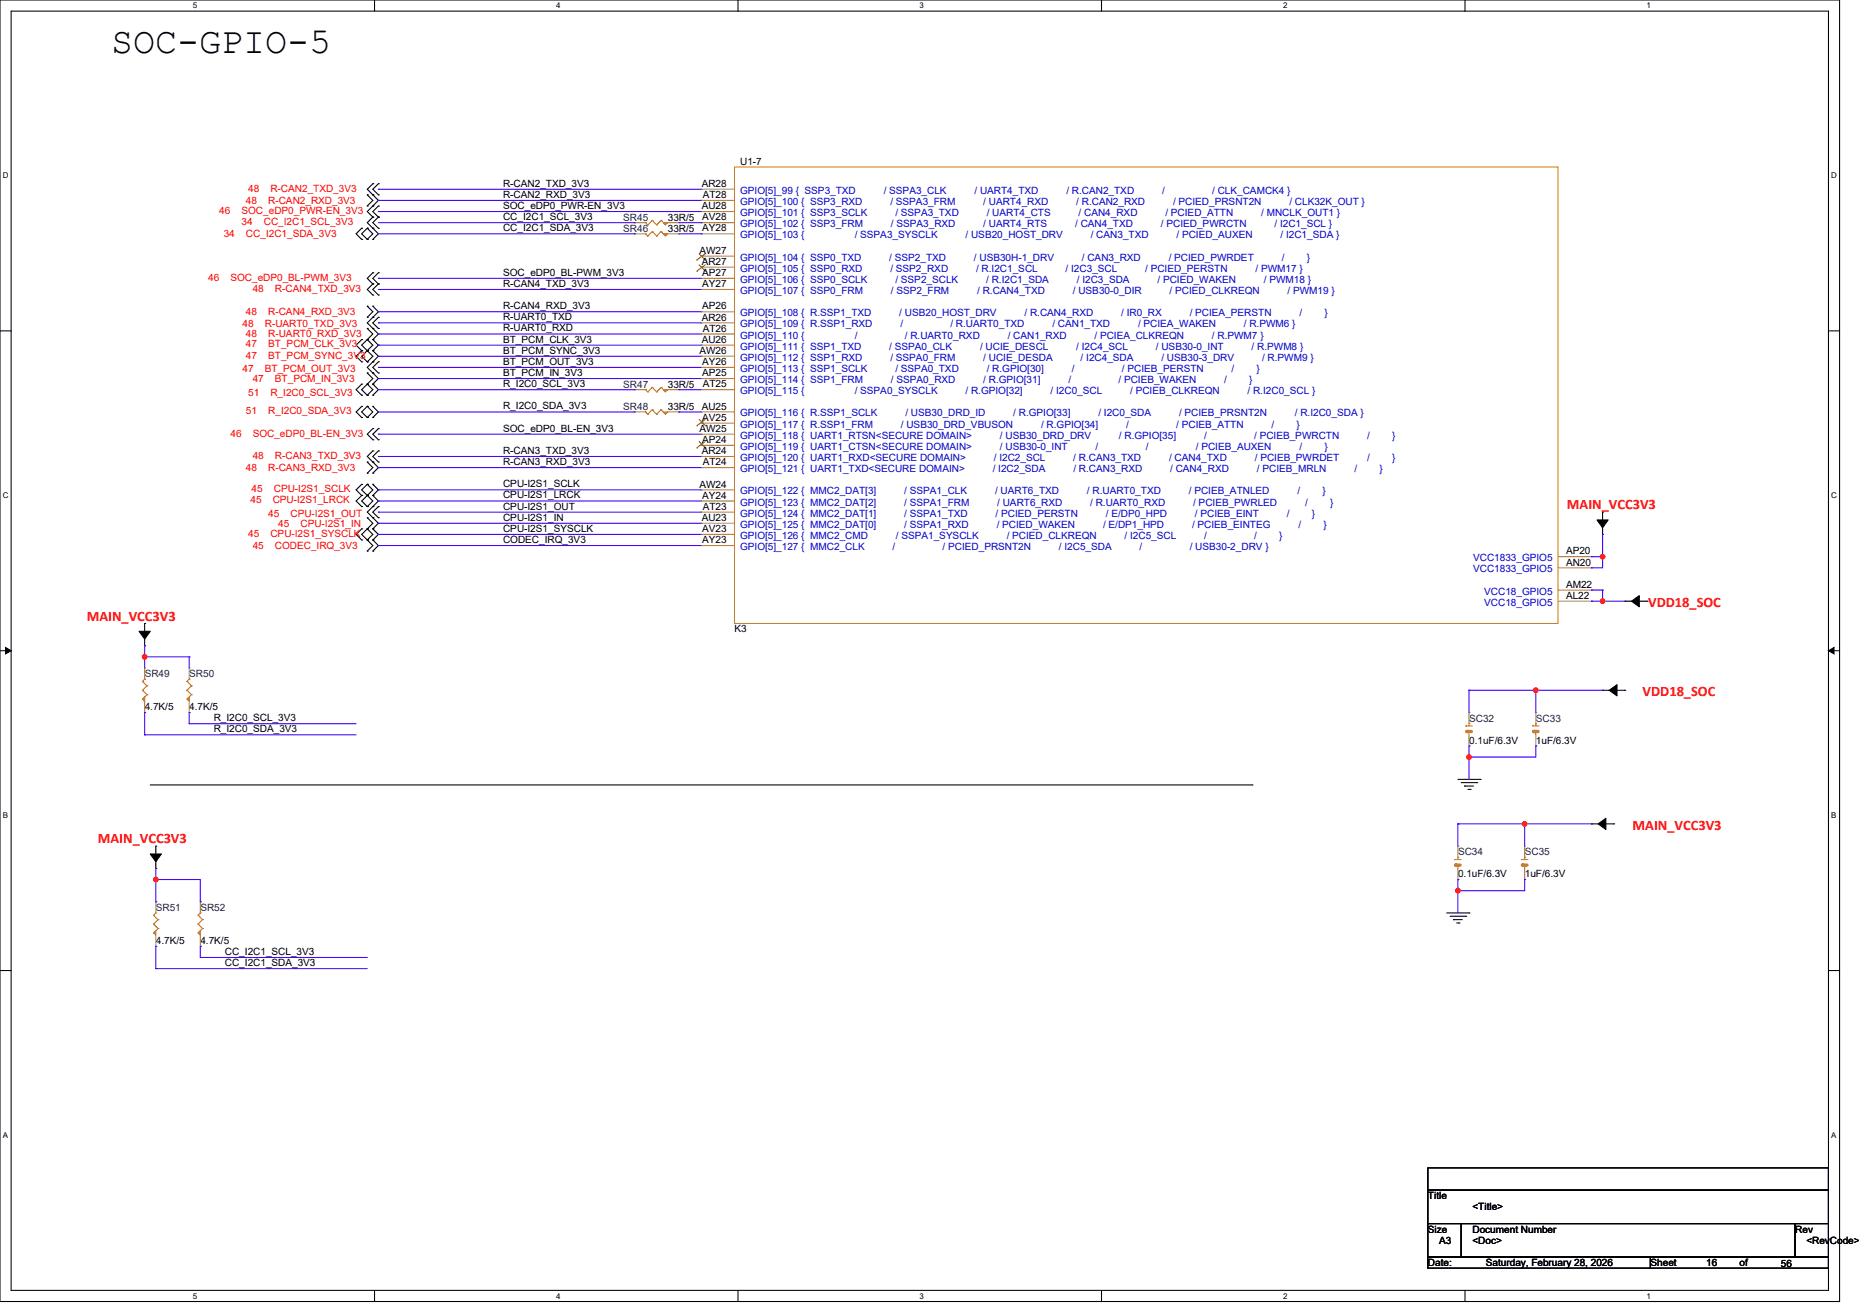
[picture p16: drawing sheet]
<svg xmlns="http://www.w3.org/2000/svg" width="297mm" height="210mm" viewBox="0 0 297 210" stroke-linecap="round" stroke-linejoin="round" font-family="sans-serif">
<defs><g id="words">
<text font-size="5.9" x="17.8" y="8.4">SOC-GPIO-5</text>
<g font-size="2.3" fill="#f00">
<text x="250.3" y="81.3">MAIN_VCC3V3</text>
<text x="13.9" y="99.1">MAIN_VCC3V3</text>
<text x="263.3" y="97">VDD18_SOC</text>
<text x="262.4" y="111.2">VDD18_SOC</text>
<text x="15.6" y="134.7">MAIN_VCC3V3</text>
<text x="260.8" y="132.5">MAIN_VCC3V3</text>
</g>
<g font-size="1.6">
<text x="80.4" y="29.8">R-CAN2_TXD_3V3</text>
<text x="112.1" y="29.9">AR28</text>
<text x="118.2" y="26.3">U1-7</text>
<text x="80.4" y="31.6">R-CAN2_RXD_3V3</text>
<text x="80.4" y="35.1">CC_I2C1_SCL_3V3</text>
<text x="80.4" y="33.4">SOC_eDP0_PWR-EN_3V3</text>
<text x="106.7" y="35.2">33R/5</text>
<text x="112.1" y="33.4">AU28</text>
<text x="112.2" y="35.2">AV28</text>
<text x="112.3" y="31.6">AT28</text>
<text x="80.4" y="36.9">CC_I2C1_SDA_3V3</text>
<text x="106.7" y="37">33R/5</text>
<text x="111.7" y="40.5">AW27</text>
<text x="112.2" y="37">AY28</text>
<text x="80.4" y="45.8">R-CAN4_TXD_3V3</text>
<text x="80.4" y="44">SOC_eDP0_BL-PWM_3V3</text>
<text x="112.1" y="42.3">AR27</text>
<text x="112.2" y="44.1">AP27</text>
<text x="112.2" y="45.9">AY27</text>
<text x="80.4" y="49.4">R-CAN4_RXD_3V3</text>
<text x="80.4" y="51.1">R-UART0_TXD</text>
<text x="80.4" y="52.9">R-UART0_RXD</text>
<text x="112.1" y="51.2">AR26</text>
<text x="112.2" y="49.4">AP26</text>
<text x="112.3" y="53">AT26</text>
<text x="80.4" y="54.7">BT_PCM_CLK_3V3</text>
<text x="80.4" y="56.5">BT_PCM_SYNC_3V3</text>
<text x="80.4" y="58.3">BT_PCM_OUT_3V3</text>
<text x="111.7" y="56.5">AW26</text>
<text x="112.1" y="54.7">AU26</text>
<text x="112.2" y="58.3">AY26</text>
<text x="80.4" y="60">BT_PCM_IN_3V3</text>
<text x="80.4" y="61.8">R_I2C0_SCL_3V3</text>
<text x="80.4" y="65.4">R_I2C0_SDA_3V3</text>
<text x="106.7" y="61.9">33R/5</text>
<text x="106.7" y="65.4">33R/5</text>
<text x="112.1" y="65.4">AU25</text>
<text x="112.2" y="60.1">AP25</text>
<text x="112.3" y="61.9">AT25</text>
<text x="80.4" y="68.9">SOC_eDP0_BL-EN_3V3</text>
<text x="111.7" y="69">AW25</text>
<text x="112.2" y="67.2">AV25</text>
<text x="112.2" y="70.7">AP24</text>
<text x="80.4" y="72.5">R-CAN3_TXD_3V3</text>
<text x="80.4" y="74.3">R-CAN3_RXD_3V3</text>
<text x="80.4" y="77.8">CPU-I2S1_SCLK</text>
<text x="111.7" y="77.9">AW24</text>
<text x="112.1" y="72.5">AR24</text>
<text x="112.3" y="74.3">AT24</text>
<text x="80.4" y="79.6">CPU-I2S1_LRCK</text>
<text x="80.4" y="81.4">CPU-I2S1_OUT</text>
<text x="80.4" y="83.2">CPU-I2S1_IN</text>
<text x="112.1" y="83.2">AU23</text>
<text x="112.2" y="79.6">AY24</text>
<text x="112.3" y="81.4">AT23</text>
<text x="80.4" y="84.9">CPU-I2S1_SYSCLK</text>
<text x="80.4" y="86.7">CODEC_IRQ_3V3</text>
<text x="112.2" y="85">AV23</text>
<text x="112.2" y="86.8">AY23</text>
<text x="250.2" y="88.5">AP20</text>
<text x="250.2" y="95.6">AL22</text>
<text x="250.2" y="93.9">AM22</text>
<text x="250.2" y="90.3">AN20</text>
<text x="117.4" y="101">K3</text>
<text x="23.1" y="113.5">4.7K/5</text>
<text x="30.2" y="113.5">4.7K/5</text>
<text x="34.1" y="115.2">R_I2C0_SCL_3V3</text>
<text x="34.1" y="116.9">R_I2C0_SDA_3V3</text>
<text x="234.7" y="118.8">0.1uF/6.3V</text>
<text x="245.4" y="118.8">1uF/6.3V</text>
<text x="232.9" y="140.1">0.1uF/6.3V</text>
<text x="243.6" y="140.1">1uF/6.3V</text>
<text x="24.9" y="150.8">4.7K/5</text>
<text x="32" y="150.8">4.7K/5</text>
<text x="35.9" y="152.5">CC_I2C1_SCL_3V3</text>
<text x="35.9" y="154.3">CC_I2C1_SDA_3V3</text>
<text x="228.1" y="191.5">Title</text>
<text x="228.1" y="196.8">Size</text>
<text x="235.2" y="196.8">Document Number</text>
<text x="235.2" y="193.3">&lt;Title&gt;</text>
<text x="286.8" y="196.8">Rev</text>
<text x="228.1" y="202.2">Date:</text>
<text x="229.9" y="198.6">A3</text>
<text x="235.2" y="198.6">&lt;Doc&gt;</text>
<text x="237.4" y="202.2">Saturday, February 28, 2026</text>
<text x="263.7" y="202.2">Sheet</text>
<text x="272.6" y="202.2">16</text>
<text x="277.9" y="202.2">of</text>
<text x="284.5" y="202.4">56</text>
<text x="288.6" y="198.6">&lt;RevCode&gt;</text>
</g>
<g font-size="1.6" fill="#f00">
<text x="35" y="34.2">46</text>
<text x="38.6" y="35.9">34</text>
<text x="38.6" y="34.2">SOC_eDP0_PWR-EN_3V3</text>
<text x="39.3" y="32.6">48</text>
<text x="39.6" y="30.6">48</text>
<text x="42.1" y="35.9">CC_I2C1_SCL_3V3</text>
<text x="42.9" y="32.6">R-CAN2_RXD_3V3</text>
<text x="43.2" y="30.6">R-CAN2_TXD_3V3</text>
<text x="35.7" y="37.9">34</text>
<text x="39.3" y="37.9">CC_I2C1_SDA_3V3</text>
<text x="33.3" y="44.8">46</text>
<text x="36.8" y="44.8">SOC_eDP0_BL-PWM_3V3</text>
<text x="40.4" y="46.6">48</text>
<text x="43.9" y="46.6">R-CAN4_TXD_3V3</text>
<text x="38.8" y="52.3">48</text>
<text x="39.3" y="50.3">48</text>
<text x="39.3" y="53.9">48</text>
<text x="42.3" y="52.3">R-UART0_TXD_3V3</text>
<text x="42.9" y="50.3">R-CAN4_RXD_3V3</text>
<text x="42.9" y="53.9">R-UART0_RXD_3V3</text>
<text x="38.8" y="59.4">47</text>
<text x="39.3" y="55.5">47</text>
<text x="39.3" y="57.3">47</text>
<text x="42.3" y="59.4">BT_PCM_OUT_3V3</text>
<text x="42.9" y="55.5">BT_PCM_CLK_3V3</text>
<text x="42.9" y="57.3">BT_PCM_SYNC_3V3</text>
<text x="39.6" y="63.3">51</text>
<text x="40.4" y="61">47</text>
<text x="43.2" y="63.3">R_I2C0_SCL_3V3</text>
<text x="43.9" y="61">BT_PCM_IN_3V3</text>
<text x="36.8" y="69.7">46</text>
<text x="39.3" y="66.2">51</text>
<text x="40.4" y="69.7">SOC_eDP0_BL-EN_3V3</text>
<text x="42.9" y="66.2">R_I2C0_SDA_3V3</text>
<text x="39.3" y="75.2">48</text>
<text x="40.4" y="73.3">48</text>
<text x="42.9" y="75.2">R-CAN3_RXD_3V3</text>
<text x="43.9" y="73.3">R-CAN3_TXD_3V3</text>
<text x="40" y="80.4">45</text>
<text x="40.2" y="78.6">45</text>
<text x="42.9" y="82.5">45</text>
<text x="43.6" y="80.4">CPU-I2S1_LRCK</text>
<text x="43.7" y="78.6">CPU-I2S1_SCLK</text>
<text x="46.4" y="82.5">CPU-I2S1_OUT</text>
<text x="39.6" y="85.7">45</text>
<text x="40.4" y="87.7">45</text>
<text x="43.2" y="85.7">CPU-I2S1_SYSCLK</text>
<text x="43.9" y="87.7">CODEC_IRQ_3V3</text>
<text x="44.5" y="84.1">45</text>
<text x="48" y="84.1">CPU-I2S1_IN</text>
</g>
<g font-size="1.6" fill="#004040">
<text x="99.6" y="35.2">SR45</text>
<text x="99.6" y="37">SR46</text>
<text x="99.6" y="61.9">SR47</text>
<text x="99.6" y="65.4">SR48</text>
<text x="23.1" y="108.1">SR49</text>
<text x="30.2" y="108.1">SR50</text>
<text x="234.7" y="115.2">SC32</text>
<text x="245.4" y="115.2">SC33</text>
<text x="232.9" y="136.6">SC34</text>
<text x="243.6" y="136.6">SC35</text>
<text x="24.9" y="145.5">SR51</text>
<text x="32" y="145.5">SR52</text>
</g>
<g font-size="1.6" fill="#00c">
<text x="118.2" y="32.7">GPIO[5]_100 { SSP3_RXD</text>
<text x="118.2" y="34.5">GPIO[5]_101 { SSP3_SCLK</text>
<text x="118.2" y="30.9">GPIO[5]_99 { SSP3_TXD</text>
<text x="141.2" y="30.9">/ SSPA3_CLK</text>
<text x="142.2" y="32.7">/ SSPA3_FRM</text>
<text x="143" y="34.5">/ SSPA3_TXD</text>
<text x="155.7" y="30.9">/ UART4_TXD</text>
<text x="157.1" y="32.7">/ UART4_RXD</text>
<text x="157.6" y="34.5">/ UART4_CTS</text>
<text x="170.4" y="30.9">/ R.CAN2_TXD</text>
<text x="171.9" y="32.7">/ R.CAN2_RXD</text>
<text x="172.3" y="34.5">/ CAN4_RXD</text>
<text x="185.7" y="30.9">/</text>
<text x="186.2" y="34.5">/ PCIED_ATTN</text>
<text x="187.4" y="32.7">/ PCIED_PRSNT2N</text>
<text x="193.7" y="30.9">/ CLK_CAMCK4 }</text>
<text x="201.5" y="34.5">/ MNCLK_OUT1 }</text>
<text x="206" y="32.7">/ CLK32K_OUT }</text>
<text x="118.2" y="36.3">GPIO[5]_102 { SSP3_FRM</text>
<text x="118.2" y="38.1">GPIO[5]_103 {</text>
<text x="118.2" y="41.6">GPIO[5]_104 { SSP0_TXD</text>
<text x="136.5" y="38.1">/ SSPA3_SYSCLK</text>
<text x="142.1" y="41.6">/ SSP2_TXD</text>
<text x="142.3" y="36.3">/ SSPA3_RXD</text>
<text x="154.3" y="38.1">/ USB20_HOST_DRV</text>
<text x="155.6" y="41.6">/ USB30H-1_DRV</text>
<text x="157.1" y="36.3">/ UART4_RTS</text>
<text x="171.8" y="36.3">/ CAN4_TXD</text>
<text x="172.8" y="41.6">/ CAN3_RXD</text>
<text x="174.3" y="38.1">/ CAN3_TXD</text>
<text x="185.5" y="36.3">/ PCIED_PWRCTN</text>
<text x="186.7" y="41.6">/ PCIED_PWRDET</text>
<text x="188" y="38.1">/ PCIED_AUXEN</text>
<text x="203.6" y="36.3">/ I2C1_SCL }</text>
<text x="204.6" y="38.1">/ I2C1_SDA }</text>
<text x="204.8" y="41.6">/</text>
<text x="208.8" y="41.6">}</text>
<text x="118.2" y="43.4">GPIO[5]_105 { SSP0_RXD</text>
<text x="118.2" y="45.2">GPIO[5]_106 { SSP0_SCLK</text>
<text x="118.2" y="46.9">GPIO[5]_107 { SSP0_FRM</text>
<text x="142.2" y="43.4">/ SSP2_RXD</text>
<text x="142.3" y="46.9">/ SSP2_FRM</text>
<text x="143" y="45.2">/ SSP2_SCLK</text>
<text x="155.9" y="43.4">/ R.I2C1_SCL</text>
<text x="156.1" y="46.9">/ R.CAN4_TXD</text>
<text x="157.6" y="45.2">/ R.I2C1_SDA</text>
<text x="170.3" y="43.4">/ I2C3_SCL</text>
<text x="171.4" y="46.9">/ USB30-0_DIR</text>
<text x="172" y="45.2">/ I2C3_SDA</text>
<text x="183" y="43.4">/ PCIED_PERSTN</text>
<text x="184.9" y="45.2">/ PCIED_WAKEN</text>
<text x="186.9" y="46.9">/ PCIED_CLKREQN</text>
<text x="200.6" y="43.4">/ PWM17 }</text>
<text x="201.9" y="45.2">/ PWM18 }</text>
<text x="205.7" y="46.9">/ PWM19 }</text>
<text x="118.2" y="50.5">GPIO[5]_108 { R.SSP1_TXD</text>
<text x="118.2" y="52.3">GPIO[5]_109 { R.SSP1_RXD</text>
<text x="143.7" y="50.5">/ USB20_HOST_DRV</text>
<text x="143.8" y="52.3">/</text>
<text x="151.8" y="52.3">/ R.UART0_TXD</text>
<text x="163.7" y="50.5">/ R.CAN4_RXD</text>
<text x="168.1" y="52.3">/ CAN1_TXD</text>
<text x="179.1" y="50.5">/ IR0_RX</text>
<text x="181.8" y="52.3">/ PCIEA_WAKEN</text>
<text x="190.1" y="50.5">/ PCIEA_PERSTN</text>
<text x="198.7" y="52.3">/ R.PWM6 }</text>
<text x="207.6" y="50.5">/</text>
<text x="211.6" y="50.5">}</text>
<text x="118.2" y="54.1">GPIO[5]_110 {</text>
<text x="118.2" y="55.8">GPIO[5]_111 { SSP1_TXD</text>
<text x="118.2" y="57.6">GPIO[5]_112 { SSP1_RXD</text>
<text x="118.2" y="59.4">GPIO[5]_113 { SSP1_SCLK</text>
<text x="136.5" y="54.1">/</text>
<text x="142.1" y="55.8">/ SSPA0_CLK</text>
<text x="142.2" y="57.6">/ SSPA0_FRM</text>
<text x="143" y="59.4">/ SSPA0_TXD</text>
<text x="144.5" y="54.1">/ R.UART0_RXD</text>
<text x="156.6" y="55.8">/ UCIE_DESCL</text>
<text x="157.1" y="57.6">/ UCIE_DESDA</text>
<text x="157.6" y="59.4">/ R.GPIO[30]</text>
<text x="161" y="54.1">/ CAN1_RXD</text>
<text x="171.2" y="59.4">/</text>
<text x="172" y="55.8">/ I2C4_SCL</text>
<text x="172.6" y="57.6">/ I2C4_SDA</text>
<text x="174.9" y="54.1">/ PCIEA_CLKREQN</text>
<text x="179.2" y="59.4">/ PCIEB_PERSTN</text>
<text x="184.7" y="55.8">/ USB30-0_INT</text>
<text x="185.5" y="57.6">/ USB30-3_DRV</text>
<text x="193.6" y="54.1">/ R.PWM7 }</text>
<text x="196.8" y="59.4">/</text>
<text x="200" y="55.8">/ R.PWM8 }</text>
<text x="200.8" y="59.4">}</text>
<text x="201.6" y="57.6">/ R.PWM9 }</text>
<text x="118.2" y="61.2">GPIO[5]_114 { SSP1_FRM</text>
<text x="118.2" y="62.9">GPIO[5]_115 {</text>
<text x="136.5" y="62.9">/ SSPA0_SYSCLK</text>
<text x="142.3" y="61.2">/ SSPA0_RXD</text>
<text x="154.3" y="62.9">/ R.GPIO[32]</text>
<text x="157.1" y="61.2">/ R.GPIO[31]</text>
<text x="167.8" y="62.9">/ I2C0_SCL</text>
<text x="170.7" y="61.2">/</text>
<text x="178.7" y="61.2">/ PCIEB_WAKEN</text>
<text x="180.6" y="62.9">/ PCIEB_CLKREQN</text>
<text x="195.6" y="61.2">/</text>
<text x="199.3" y="62.9">/ R.I2C0_SCL }</text>
<text x="199.6" y="61.2">}</text>
<text x="118.2" y="66.5">GPIO[5]_116 { R.SSP1_SCLK</text>
<text x="118.2" y="68.3">GPIO[5]_117 { R.SSP1_FRM</text>
<text x="118.2" y="70.1">GPIO[5]_118 { UART1_RTSN&lt;SECURE DOMAIN&gt;</text>
<text x="118.2" y="71.8">GPIO[5]_119 { UART1_CTSN&lt;SECURE DOMAIN&gt;</text>
<text x="143.9" y="68.3">/ USB30_DRD_VBUSON</text>
<text x="144.6" y="66.5">/ USB30_DRD_ID</text>
<text x="159.8" y="70.1">/ USB30_DRD_DRV</text>
<text x="159.8" y="71.8">/ USB30-0_INT</text>
<text x="161.9" y="66.5">/ R.GPIO[33]</text>
<text x="166.3" y="68.3">/ R.GPIO[34]</text>
<text x="175" y="71.8">/</text>
<text x="175.5" y="66.5">/ I2C0_SDA</text>
<text x="178.8" y="70.1">/ R.GPIO[35]</text>
<text x="179.9" y="68.3">/</text>
<text x="183" y="71.8">/</text>
<text x="187.9" y="68.3">/ PCIEB_ATTN</text>
<text x="188.4" y="66.5">/ PCIEB_PRSNT2N</text>
<text x="191" y="71.8">/ PCIEB_AUXEN</text>
<text x="192.4" y="70.1">/</text>
<text x="200.4" y="70.1">/ PCIEB_PWRCTN</text>
<text x="203.1" y="68.3">/</text>
<text x="206.9" y="66.5">/ R.I2C0_SDA }</text>
<text x="207.1" y="68.3">}</text>
<text x="207.6" y="71.8">/</text>
<text x="211.6" y="71.8">}</text>
<text x="218.4" y="70.1">/</text>
<text x="222.4" y="70.1">}</text>
<text x="118.2" y="73.6">GPIO[5]_120 { UART1_RXD&lt;SECURE DOMAIN&gt;</text>
<text x="118.2" y="75.4">GPIO[5]_121 { UART1_TXD&lt;SECURE DOMAIN&gt;</text>
<text x="158.6" y="75.4">/ I2C2_SDA</text>
<text x="158.8" y="73.6">/ I2C2_SCL</text>
<text x="171.5" y="73.6">/ R.CAN3_TXD</text>
<text x="171.5" y="75.4">/ R.CAN3_RXD</text>
<text x="186.8" y="73.6">/ CAN4_TXD</text>
<text x="187" y="75.4">/ CAN4_RXD</text>
<text x="200.5" y="73.6">/ PCIEB_PWRDET</text>
<text x="200.8" y="75.4">/ PCIEB_MRLN</text>
<text x="216.4" y="75.4">/</text>
<text x="218.4" y="73.6">/</text>
<text x="220.4" y="75.4">}</text>
<text x="222.4" y="73.6">}</text>
<text x="118.2" y="79">GPIO[5]_122 { MMC2_DAT[3]</text>
<text x="118.2" y="80.7">GPIO[5]_123 { MMC2_DAT[2]</text>
<text x="118.2" y="82.5">GPIO[5]_124 { MMC2_DAT[1]</text>
<text x="144.5" y="79">/ SSPA1_CLK</text>
<text x="144.5" y="80.7">/ SSPA1_FRM</text>
<text x="144.5" y="82.5">/ SSPA1_TXD</text>
<text x="159" y="79">/ UART6_TXD</text>
<text x="159.1" y="82.5">/ PCIED_PERSTN</text>
<text x="159.3" y="80.7">/ UART6_RXD</text>
<text x="173.6" y="79">/ R.UART0_TXD</text>
<text x="174.2" y="80.7">/ R.UART0_RXD</text>
<text x="176.7" y="82.5">/ E/DP0_HPD</text>
<text x="189.9" y="79">/ PCIEB_ATNLED</text>
<text x="190.6" y="80.7">/ PCIEB_PWRLED</text>
<text x="190.9" y="82.5">/ PCIEB_EINT</text>
<text x="205.6" y="82.5">/</text>
<text x="207.3" y="79">/</text>
<text x="208.5" y="80.7">/</text>
<text x="209.6" y="82.5">}</text>
<text x="211.3" y="79">}</text>
<text x="212.5" y="80.7">}</text>
<text x="118.2" y="84.3">GPIO[5]_125 { MMC2_DAT[0]</text>
<text x="118.2" y="86.1">GPIO[5]_126 { MMC2_CMD</text>
<text x="118.2" y="87.8">GPIO[5]_127 { MMC2_CLK</text>
<text x="142.6" y="87.8">/</text>
<text x="143.1" y="86.1">/ SSPA1_SYSCLK</text>
<text x="144.5" y="84.3">/ SSPA1_RXD</text>
<text x="150.6" y="87.8">/ PCIED_PRSNT2N</text>
<text x="159.2" y="84.3">/ PCIED_WAKEN</text>
<text x="160.8" y="86.1">/ PCIED_CLKREQN</text>
<text x="169.2" y="87.8">/ I2C5_SDA</text>
<text x="176.2" y="84.3">/ E/DP1_HPD</text>
<text x="179.7" y="86.1">/ I2C5_SCL</text>
<text x="182.1" y="87.8">/</text>
<text x="190.1" y="87.8">/ USB30-2_DRV }</text>
<text x="190.4" y="84.3">/ PCIEB_EINTEG</text>
<text x="192.4" y="86.1">/</text>
<text x="200.4" y="86.1">/</text>
<text x="204.4" y="86.1">}</text>
<text x="207.4" y="84.3">/</text>
<text x="211.4" y="84.3">}</text>
<text x="235.3" y="89.6">VCC1833_GPIO5</text>
<text x="235.3" y="91.4">VCC1833_GPIO5</text>
<text x="237.1" y="95">VCC18_GPIO5</text>
<text x="237.1" y="96.7">VCC18_GPIO5</text>
</g>
<g font-size="1.3">
<text x="30.8" y="1.3">5</text>
<text x="88.9" y="1.3">4</text>
<text x="146.9" y="1.3">3</text>
<text x="205" y="1.3">2</text>
<text x="263.1" y="1.3">1</text>
<text x=".4" y="28.5">D</text>
<text x="292.5" y="28.5">D</text>
<text x=".4" y="79.5">C</text>
<text x="292.5" y="79.5">C</text>
<text x=".4" y="130.6">B</text>
<text x="292.5" y="130.6">B</text>
<text x=".4" y="181.7">A</text>
<text x="292.5" y="181.7">A</text>
<text x="30.8" y="207.4">5</text>
<text x="88.9" y="207.4">4</text>
<text x="146.9" y="207.4">3</text>
<text x="205" y="207.4">2</text>
<text x="263.1" y="207.4">1</text>
</g>
</g></defs>
<path d="M0 0h293.9v207.8h-293.9zM1.8 1.8h290.3v204.3h-290.3z" fill="none" stroke="#000" stroke-width=".17"/>
<g fill="#fff">
<path d="M30.8 .2h.7v1.4h-.7z"/>
<path d="M30.8 206.2h.7v1.5h-.7z"/>
</g>
<path d="M59.8 0v1.8M59.8 206.1v1.7" fill="none" stroke="#000" stroke-width=".17"/>
<g fill="#fff">
<path d="M88.9 .2h.7v1.4h-.7z"/>
<path d="M88.9 206.2h.7v1.5h-.7z"/>
</g>
<path d="M117.9 0v1.8M117.9 206.1v1.7" fill="none" stroke="#000" stroke-width=".17"/>
<g fill="#fff">
<path d="M146.9 .2h.7v1.4h-.7z"/>
<path d="M146.9 206.2h.7v1.5h-.7z"/>
</g>
<path d="M176 0v1.8M176 206.1v1.7" fill="none" stroke="#000" stroke-width=".17"/>
<g fill="#fff">
<path d="M205 .2h.7v1.4h-.7z"/>
<path d="M205 206.2h.7v1.5h-.7z"/>
</g>
<path d="M234.1 0v1.8M234.1 206.1v1.7" fill="none" stroke="#000" stroke-width=".17"/>
<g fill="#fff">
<path d="M263.1 .2h.7v1.4h-.7z"/>
<path d="M263.1 206.2h.7v1.5h-.7z"/>
<path d="M.4 27.3h1v1.4h-1z"/>
<path d="M292.6 27.3h.9v1.4h-.9z"/>
<path d="M.4 78.4h1v1.4h-1z"/>
<path d="M292.6 78.4h.9v1.4h-.9z"/>
</g>
<path d="M0 52.8h1.8M292.1 52.8h1.8" fill="none" stroke="#000" stroke-width=".17"/>
<g fill="#fff">
<path d="M.4 129.4h.9v1.5h-.9z"/>
<path d="M292.6 129.4h.8v1.5h-.8z"/>
</g>
<path d="M0 103.9h1.8M292.1 103.9h1.8" fill="none" stroke="#000" stroke-width=".17"/>
<path d="M.9 103.4l.9 .5-.9 .5zM292.1 103.9l.9-.5v1z" fill="#000" stroke="#000" stroke-width=".16"/>
<g fill="#fff">
<path d="M.4 180.5h.9v1.4h-.9z"/>
<path d="M292.6 180.5h.8v1.4h-.8z"/>
</g>
<g fill="none" stroke="#000" stroke-width=".17">
<path d="M57.8 36.4h.1M57.8 38.2h.1M57.8 36.4l-.9 .9 .9 .9M58.7 36.4h.1M58.7 38.2h.1M58.7 32.9h.1M58.7 31.1h.1M58.7 36.4l-.9 .9 .9 .9M58.7 36.4l.9 .9-.9 .9M58.7 31.1l.9 .9-.9 .9M59.6 36.4h.1M59.6 38.2h.1"/>
<path d="M59.6 29.3h.1M59.6 31.1h.1M59.6 32.9h.1M59.6 34.7h.1M59.6 34.7l-.9 .9 1.8 1.7-.9 .9M59.6 29.3l-.9 .9 1.8 1.8-1.8 1.8 .9 .9M60.5 29.3h.1M60.5 31.1h.1M60.5 34.7h.1M60.5 36.4h.1M60.5 32.9h.1M60.5 34.7l-.9 .9 .9 .8"/>
<path d="M60.5 29.3l-.9 .9 .9 .9M60.5 32.9l-.9 .9 .9 .9M57.8 56h.1M57.8 54.2h.1M57.8 57.8h.1M57.8 54.2l-.9 .9 .9 .9M57.8 56l-.9 .9 .9 .9M58.7 50.7h.1M58.7 48.9h.1M58.7 56h.1M58.7 54.2h.1M58.7 57.8h.1"/>
<path d="M58.7 59.6h.1M58.7 52.5h.1M58.7 48.9l.9 .9-.9 .9M58.7 52.5l.9 .8-1.8 1.8 1.8 1.8-.9 .9M58.7 54.2l.9 .9-1.8 1.8 .9 .9M58.7 59.6l.9 .9-1.8 1.7 .9 .9M59.6 45.3h.1M59.6 47.1h.1M59.6 48.9h.1M59.6 50.7h.1M59.6 56h.1M59.6 54.2h.1"/>
<path d="M59.6 57.8h.1M59.6 59.6h.1M59.6 52.5h.1M59.6 43.6h.1M59.6 45.3l-.9 .9 .9 .9M59.6 48.9l.9 .9-1.8 1.8 1.8 1.7-.9 .9M59.6 54.2l.9 .9-.9 .9M59.6 56l.9 .9-1.8 1.8 1.8 1.8-.9 .8M59.6 43.6l-.9 .8 .9 .9M60.5 45.3h.1M60.5 47.1h.1M60.5 57.8h.1"/>
<path d="M60.5 59.6h.1M60.5 50.7h.1M60.5 52.5h.1M60.5 43.6h.1M60.5 45.3l-.9 .9 .9 .9M60.5 57.8l-.9 .9 .9 .9M60.5 50.7l-.9 .9 .9 .9M60.5 43.6l-.9 .8 .9 .9M57.8 61.3h.1M57.8 63.1h.1M57.8 64.9h.1M57.8 66.7h.1"/>
<path d="M57.8 79.1h.1M57.8 77.3h.1M57.8 77.3l-.9 .9 .9 .9M57.8 61.3l-.9 .9 .9 .9M57.8 64.9l-.9 .9 .9 .9M57.8 79.1l-.9 .9 .9 .9M58.7 61.3h.1M58.7 75.6h.1M58.7 73.8h.1M58.7 63.1h.1M58.7 64.9h.1M58.7 66.7h.1"/>
<path d="M58.7 79.1h.1M58.7 77.3h.1M58.7 73.8l.9 .9-.9 .9M58.7 61.3l.9 .9-.9 .9M58.7 64.9l-.9 .9 .9 .9M58.7 64.9l.9 .9-.9 .9M58.7 77.3l-.9 .9 1.8 1.8-.9 .9M58.7 77.3l.9 .9-1.8 1.8 .9 .9M59.6 61.3h.1M59.6 72h.1M59.6 73.8h.1M59.6 75.6h.1"/>
<path d="M59.6 63.1h.1M59.6 64.9h.1M59.6 66.7h.1M59.6 68.5h.1M59.6 70.2h.1M59.6 79.1h.1M59.6 77.3h.1M59.6 72l-.9 .9 1.8 1.8-.9 .9M59.6 61.3l.9 .9-.9 .9M59.6 64.9l.9 .9-.9 .9M59.6 68.5l-.9 .8 .9 .9M59.6 77.3l.9 .9-.9 .9"/>
<path d="M59.6 79.1l.9 .9-1.8 1.8 1.8 1.8-.9 .9M60.5 72h.1M60.5 73.8h.1M60.5 68.5h.1M60.5 70.2h.1M60.5 72l-.9 .9 .9 .9M60.5 68.5l-.9 .8 .9 .9M23.1 99.6h.1M23.1 99.6v1.9M57.8 80.9h.1M57.8 86.2h.1M57.8 84.5h.1"/>
<path d="M57.8 84.5l-.9 .8 .9 .9M58.7 80.9h.1M58.7 84.5h.1M58.7 82.7h.1M58.7 86.2h.1M58.7 88h.1M58.7 82.7l.9 .9-1.8 1.7 .9 .9M58.7 84.5l.9 .8-.9 .9M58.7 86.2l.9 .9-.9 .9M59.6 80.9h.1M59.6 82.7h.1M59.6 84.5h.1"/>
<path d="M59.6 86.2h.1M59.6 88h.1M59.6 84.5l.9 .8-.9 .9M59.6 86.2l.9 .9-.9 .9M60.5 80.9h.1M60.5 82.7h.1M60.5 80.9l-.9 .9 .9 .9M256 85.3h.1M256 81.8h.1M256 81.8v1.9M256 84.1v1.2M259.6 96h.1"/>
<path d="M259.6 96h1.2M261.2 96h1.9M263.1 96h.1M23.1 103.1h.1M23.1 101.9v1.2M256 110.2h.1M256 110.2h1.3M257.6 110.2h2M259.6 110.2h.1M24 125.3h176M24.9 138.7h.1M24.9 135.1h.1"/>
<path d="M24.9 135.1v2M24.9 137.4v1.3M200 125.3h.1M232.9 124.5h3.6M233.4 125h2.5M234 125.5h.1M234 125.5h1.4M234.5 126.1h.4M234.9 126.1h.1M235.9 125h.1M236.5 124.5h.1M254.3 131.6h.1"/>
<path d="M254.3 131.6h1.2M255.9 131.6h1.9M257.8 131.6h.1M0 155h1.8M231.1 145.8h3.6M231.7 146.3h2.5M232.2 146.9h.1M232.2 146.9h1.4M232.7 147.4h.4M233.1 147.4h.1M234.2 146.3h.1M234.7 145.8h.1"/>
<path d="M292.1 155h1.8M228.1 186.5h64v3.6h-64zM228.1 190.1h64v5.3h-64zM228.1 195.4h5.3v5.3h-5.3zM233.4 195.4h53.4v5.3h-53.4zM286.8 195.4h5.3v5.3h-5.3zM228.1 200.7h35.6v1.8h-35.6zM263.7 200.7h28.4v1.8h-28.4z"/>
</g>
<g fill="#000" stroke="#000" stroke-width=".17">
<path d="M255.1 83h1.8l-.9 1.3z" fill-rule="evenodd"/>
<path d="M260.7 96l1.2-.9v1.8z" fill-rule="evenodd"/>
<path d="M22.2 100.8h1.8l-.9 1.3z" fill-rule="evenodd"/>
<path d="M257.1 110.2l1.2-.9v1.8z" fill-rule="evenodd"/>
<path d="M24 136.4h1.8l-.9 1.2z" fill-rule="evenodd"/>
<path d="M255.3 131.6l1.3-.9v1.8z" fill-rule="evenodd"/>
</g>
<g fill="none" stroke="#cc8006" stroke-width=".17">
<path d="M234.2 115.9h.1M234.2 115.9h1M234.7 116.8h.1M234.7 115.6h.1M234.7 115.6v.3M234.7 116.8v.5M31.6 147.6h.1M31.6 146.2h.1M31.6 147.6l.8 .7M31.6 146.2l.8 .7M32 145.8h.1M32 145.8l-.4 .4"/>
<path d="M32.4 146.9h.1M32.4 148.3h.1M32.4 146.9l-.8 .7M32.4 148.3l-.8 .7"/>
</g>
<path d="M31.6 149l.4-.4v.8z" fill-rule="evenodd" fill="#cc8006" stroke="#cc8006" stroke-width=".17"/>
<path d="M32 151.1h.1M32 144h.1M32 144v1.8M32 149.4v1.7" fill="none" stroke="#a84" stroke-width=".17"/>
<path d="M234.3 116.8h.8" fill="none" stroke="#cc8006" stroke-width=".53"/>
<circle cx="234.3" cy="116.8" r=".26" fill="#cc8006"/>
<path d="M234.7 119.1h.1M234.7 113.8h.1M234.7 113.8v1.8M234.7 117.3v1.8" fill="none" stroke="#a84" stroke-width=".17"/>
<path d="M243.1 137.3h.1M243.1 137.3h1M243.6 138.2h.1M243.6 136.9h.1M243.6 136.9v.4M243.6 138.2v.5" fill="none" stroke="#cc8006" stroke-width=".17"/>
<path d="M243.2 138.2h.7" fill="none" stroke="#cc8006" stroke-width=".53"/>
<circle cx="243.2" cy="138.2" r=".26" fill="#cc8006"/>
<g fill="none" stroke="#a84" stroke-width=".17">
<path d="M101.3 35.6h.1M101.3 37.3h.1M101.3 35.6h1.8M101.3 37.3h1.8M106.7 35.6h1.8M106.7 37.3h1.8M108.5 35.6h.1M108.5 37.3h.1M23.1 113.8h.1M23.1 106.7h.1M23.1 106.7v1.8M23.1 112v1.8"/>
<path d="M30.2 113.8h.1M30.2 106.7h.1M30.2 106.7v1.8M30.2 112v1.8M243.6 135.1h.1M243.6 135.1v1.8M243.6 138.7v1.8M243.6 140.5h.1"/>
</g>
<g fill="none" stroke="#cc8006" stroke-width=".17">
<path d="M103.1 35.6h.1M103.1 37.3h.1M103.1 35.6l.4 .3M103.1 37.3l.4 .4M103.5 35.9h.1M103.5 37.7h.1M104.2 35.2h.1M104.2 37h.1M104.2 35.2l.7 .7M104.2 35.2l-.7 .7M104.2 37l.7 .7M104.2 37l-.7 .7"/>
<path d="M104.9 35.9h.1M104.9 37.7h.1M105.6 35.2h.1M105.6 37h.1M105.6 35.2l-.7 .7M105.6 35.2l.7 .7M105.6 37l-.7 .7M105.6 37l.7 .7M22.8 110.2h.1M22.8 108.8h.1M22.8 110.2l.7 .7M22.8 108.8l.7 .7"/>
<path d="M23.1 108.5h.1M23.1 108.5l-.3 .3M23.5 109.5h.1M23.5 110.9h.1M23.5 109.5l-.7 .7M23.5 110.9l-.7 .8M29.9 110.2h.1M29.9 108.8h.1M29.9 110.2l.7 .7M29.9 108.8l.7 .7M30.2 108.5h.1M30.2 108.5l-.3 .3"/>
<path d="M30.6 109.5h.1M30.6 110.9h.1M30.6 109.5l-.7 .7M30.6 110.9l-.7 .8M232.4 137.3h.1M232.4 137.3h1M232.9 138.2h.1M232.9 136.9h.1M232.9 136.9v.4M232.9 138.2v.5"/>
</g>
<g fill="#cc8006" stroke="#cc8006" stroke-width=".17">
<path d="M106 35.6h.7l-.4 .3z" fill-rule="evenodd"/>
<path d="M22.8 111.7l.3-.4v.7z" fill-rule="evenodd"/>
<path d="M106 37.3h.7l-.4 .4z" fill-rule="evenodd"/>
<path d="M29.9 111.7l.3-.4v.7z" fill-rule="evenodd"/>
</g>
<path d="M232.6 138.2h.7" fill="none" stroke="#cc8006" stroke-width=".53"/>
<circle cx="232.6" cy="138.2" r=".26" fill="#cc8006"/>
<g fill="none" stroke="#a84" stroke-width=".17">
<path d="M112 32h.1M112 33.8h.1M112 35.6h.1M112 37.3h.1M112 30.2h.1M112 32h5.3M112 33.8h5.3M112 35.6h5.3M112 37.3h5.3M112 30.2h5.3M112 40.9h.1M112 42.7h.1"/>
<path d="M112 44.4h.1M112 46.2h.1M112 49.8h.1M112 51.6h.1M112 53.3h.1M112 55.1h.1M112 56.9h.1M112 58.7h.1M112 40.9h5.3M112 42.7h5.3M112 44.4h5.3M112 46.2h5.3"/>
<path d="M112 49.8h5.3M112 51.6h5.3M112 53.3h5.3M112 55.1h5.3M112 56.9h5.3M112 58.7h5.3M101.3 62.2h.1M101.3 65.8h.1M101.3 62.2h1.8M101.3 65.8h1.8M106.7 62.2h1.8M106.7 65.8h1.8"/>
<path d="M108.5 62.2h.1M108.5 65.8h.1M112 60.5h.1M112 62.2h.1M112 65.8h.1M112 67.6h.1M112 69.3h.1M112 71.1h.1M112 72.9h.1M112 74.7h.1M112 78.2h.1M112 60.5h5.3"/>
<path d="M112 62.2h5.3M112 65.8h5.3M112 67.6h5.3M112 69.3h5.3M112 71.1h5.3M112 72.9h5.3M112 74.7h5.3M112 78.2h5.3M112 80h.1M112 81.8h.1M112 83.6h.1M112 85.3h.1"/>
<path d="M112 87.1h.1M112 80h5.3M112 81.8h5.3M112 83.6h5.3M112 85.3h5.3M112 87.1h5.3M248.9 96h5.4M248.9 94.2h5.4M248.9 90.7h5.4M248.9 88.9h5.4M254.3 96h.1M254.3 94.2h.1"/>
<path d="M254.3 90.7h.1M254.3 88.9h.1M232.9 135.1h.1M232.9 135.1v1.8M232.9 138.7v1.8M232.9 140.5h.1"/>
</g>
<g fill="none" stroke="#cc8006" stroke-width=".17">
<path d="M117.3 26.7h131.6v72.9h-131.6zM103.1 62.2h.1M103.1 65.8h.1M103.1 62.2l.4 .4M103.1 65.8l.4 .3M103.5 62.6h.1M103.5 66.1h.1M104.2 61.9h.1M104.2 65.4h.1M104.2 61.9l.7 .7M104.2 61.9l-.7 .7M104.2 65.4l.7 .7"/>
<path d="M104.2 65.4l-.7 .7M104.9 62.6h.1M104.9 66.1h.1M105.6 61.9h.1M105.6 65.4h.1M105.6 61.9l-.7 .7M105.6 61.9l.7 .7M105.6 65.4l-.7 .7M105.6 65.4l.7 .7M244.8 115.9h.1M244.8 115.9h1.1M245.4 116.8h.1"/>
<path d="M245.4 115.6h.1M245.4 115.6v.3M245.4 116.8v.5"/>
</g>
<g fill="none" stroke="#804000" stroke-width=".16">
<path d="M111.3 41.5h.1M111.3 43.3h.1M111.7 40.5l1 1M111.7 42.3l1 1M112.7 41.5h.1M112.7 43.3h.1M112.7 40.5l-1.4 1M112.7 42.3l-1.4 1M111.3 68h.1M111.3 71.5h.1M111.7 66.9l1 1.1M111.7 70.5l1 1"/>
<path d="M112.7 68h.1M112.7 71.5h.1M112.7 66.9l-1.4 1.1M112.7 70.5l-1.4 1"/>
</g>
<g fill="#cc8006" stroke="#cc8006" stroke-width=".17">
<path d="M106 62.2h.7l-.4 .4z" fill-rule="evenodd"/>
<path d="M106 65.8h.7l-.4 .3z" fill-rule="evenodd"/>
</g>
<path d="M245 116.8h.7" fill="none" stroke="#cc8006" stroke-width=".53"/>
<circle cx="245" cy="116.8" r=".26" fill="#cc8006"/>
<path d="M245.4 119.1h.1M245.4 113.8h.1M245.4 113.8v1.8M245.4 117.3v1.8M24.9 151.1h.1M24.9 144h.1M24.9 144v1.8M24.9 149.4v1.7" fill="none" stroke="#a84" stroke-width=".17"/>
<path d="M24.5 147.6h.1M24.5 146.2h.1M24.5 147.6l.8 .7M24.5 146.2l.8 .7M24.9 145.8h.1M24.9 145.8l-.4 .4M25.3 146.9h.1M25.3 148.3h.1M25.3 146.9l-.8 .7M25.3 148.3l-.8 .7" fill="none" stroke="#cc8006" stroke-width=".17"/>
<path d="M24.5 149l.4-.4v.8z" fill-rule="evenodd" fill="#cc8006" stroke="#cc8006" stroke-width=".17"/>
<g fill="none" stroke="#4200ff" stroke-width=".17">
<path d="M60.5 30.2h.1M60.5 32h.1M60.5 33.8h.1M60.5 30.2h51.5M60.5 32h51.5M60.5 35.6h40.8M60.5 37.3h40.8M60.5 33.8h51.5M101.3 35.6h.1M101.3 37.3h.1M108.5 35.6h3.5M108.5 37.3h3.5"/>
<path d="M112 35.6h.1M112 37.3h.1M60.5 49.8h.1M60.5 46.2h.1M60.5 51.6h.1M60.5 53.3h.1M60.5 55.1h.1M60.5 56.9h.1M60.5 58.7h.1M60.5 44.4h.1M60.5 49.8h51.5M60.5 46.2h51.5"/>
<path d="M60.5 51.6h51.5M60.5 53.3h51.5M60.5 55.1h51.5M60.5 56.9h51.5M60.5 58.7h51.5M60.5 44.4h51.5M60.5 60.5h.1M60.5 72.9h.1M60.5 74.7h.1M60.5 69.3h.1M60.5 78.2h.1M60.5 60.5h51.5"/>
<path d="M60.5 72.9h51.5M60.5 74.7h51.5M60.5 62.2h40.8M60.5 65.8h40.8M60.5 69.3h51.5M60.5 78.2h51.5M101.3 62.2h.1M101.3 65.8h.1M108.5 62.2h.1M108.5 65.8h.1M108.5 62.2h3.5M108.5 65.8h3.5"/>
<path d="M60.5 80h.1M60.5 81.8h.1M60.5 83.6h.1M60.5 85.3h.1M60.5 87.1h.1M60.5 80h51.5M60.5 81.8h51.5M60.5 83.6h51.5M60.5 85.3h51.5M60.5 87.1h51.5M254.3 94.2h.1M254.3 96h.1"/>
<path d="M254.3 88.9h.1M254.3 90.7h.1M254.3 94.2h1.7M254.3 96h5.3M254.3 88.9h1.7M256 94.2h.1M256 88.9h.1M256 96h.1M256 85.3h.1M256 85.3v5.4h-1.7M256 94.2v1.8M23.1 103.1h.1"/>
<path d="M23.1 104.9h.1M23.1 113.8h.1M23.1 117.3h.1M23.1 103.1v3.6M23.1 113.8v3.5M23.1 104.9h7.1M23.1 117.3h33.8M30.2 113.8h.1M30.2 115.6h.1M30.2 104.9h.1M30.2 104.9v1.8M30.2 113.8v1.8"/>
<path d="M30.2 115.6h26.7M234.7 110.2h.1M234.7 119.1h.1M234.7 110.2v3.6M234.7 119.1v5.4M234.7 110.2h21.3M245.4 110.2h.1M245.4 119.1h.1M245.4 110.2v3.6M245.4 119.1v1.8h-10.7M24.9 138.7v5.3M232.9 131.6h.1"/>
<path d="M232.9 131.6h21.4M232.9 131.6v3.5M234.7 120.9h.1M243.6 131.6h.1M243.6 131.6v3.5M24.9 140.5h.1M24.9 144h.1M24.9 151.1h.1M24.9 154.7h.1M24.9 151.1v3.6M24.9 140.5h7.1v3.5M24.9 154.7h33.8"/>
<path d="M32 144h.1M32 151.1h.1M32 152.9h.1M32 151.1v1.8M32 152.9h26.7M232.9 140.5h.1M232.9 142.2h.1M232.9 140.5v5.3M243.6 140.5h.1M243.6 140.5v1.7h-10.7"/>
</g>
<g fill="#f00" stroke="#f00" stroke-width=".17">
<circle cx="256" cy="88.9" r=".35"/>
<circle cx="256" cy="96" r=".35"/>
<circle cx="24.9" cy="140.5" r=".35"/>
<circle cx="245.4" cy="110.2" r=".35"/>
<circle cx="234.7" cy="120.9" r=".35"/>
<circle cx="243.6" cy="131.6" r=".35"/>
<circle cx="232.9" cy="142.2" r=".35"/>
<circle cx="23.1" cy="104.9" r=".35"/>
</g>
<use href="#words"/>
</svg>
